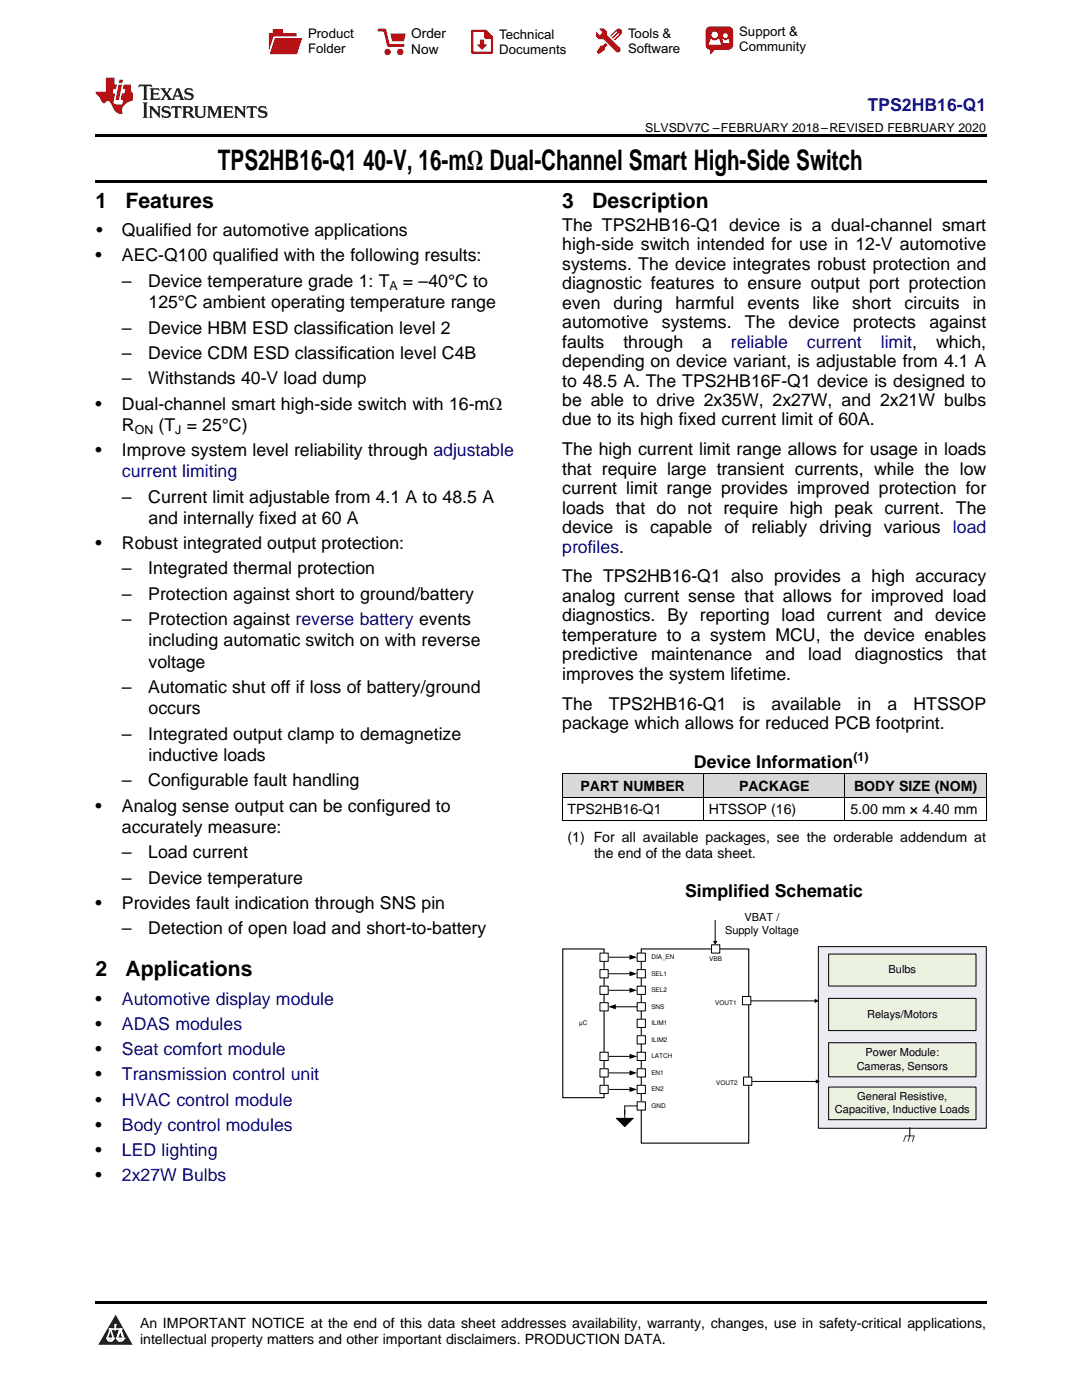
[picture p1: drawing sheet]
<svg xmlns="http://www.w3.org/2000/svg" width="216mm" height="279mm" viewBox="0 0 216 279" stroke-linecap="round" stroke-linejoin="round" font-family="sans-serif">
<defs><g id="words">
<g font-size="5.6">
<text x="43.5" y="33.9">TPS2HB16-Q1</text>
<text x="72.5" y="33.9">40-V, 16-mΩ Dual-Channel Smart High-Side Switch</text>
</g>
<g font-size="4.2">
<text x="19" y="41.5">1</text>
<text x="25" y="41.5">Features</text>
<text x="112.2" y="41.5">3</text>
<text x="118.2" y="41.5">Description</text>
<text x="19" y="194.9">2</text>
<text x="25" y="194.9">Applications</text>
</g>
<text font-size="3.5" fill="#00f" x="173.1" y="22.2">TPS2HB16-Q1</text>
<g font-size="3.5">
<text x="19.2" y="47.2">•</text>
<text x="24.3" y="47.2">Qualified for automotive applications</text>
<text x="112.2" y="46.1">The TPS2HB16-Q1 device is a dual-channel smart</text>
<text x="19" y="52.2">•</text>
<text x="24.3" y="52.2">AEC-Q100 qualified with the following results:</text>
<text x="112.2" y="50">high-side switch intended for use in 12-V automotive</text>
<text x="112.2" y="53.9">systems. The device integrates robust protection and</text>
<text x="24.3" y="57.3">–</text>
<text x="29.6" y="57.3">Device temperature grade 1: T</text>
<text x="80.4" y="57.3">= –40°C to</text>
<text x="112.2" y="57.7">diagnostic features to ensure output port protection</text>
<text x="29.6" y="61.5">125°C ambient operating temperature range</text>
<text x="112.2" y="61.6">even</text>
<text x="112.2" y="65.5">automotive</text>
<text x="122.4" y="61.6">during</text>
<text x="132.1" y="65.5">systems.</text>
<text x="134.8" y="61.6">harmful</text>
<text x="148.6" y="65.5">The</text>
<text x="149.2" y="61.6">events</text>
<text x="157.4" y="65.5">device</text>
<text x="162.2" y="61.6">like</text>
<text x="170.1" y="61.6">short</text>
<text x="170.2" y="65.5">protects</text>
<text x="180.5" y="61.6">circuits</text>
<text x="185.5" y="65.5">against</text>
<text x="194.1" y="61.6">in</text>
<text x="24.3" y="66.6">–</text>
<text x="24.3" y="71.6">–</text>
<text x="29.6" y="66.6">Device HBM ESD classification level 2</text>
<text x="29.6" y="71.6">Device CDM ESD classification level C4B</text>
<text x="112.2" y="69.4">faults</text>
<text x="124.4" y="69.4">through</text>
<text x="140.1" y="69.4">a</text>
<text x="186.8" y="69.4">which,</text>
<text x="24.3" y="76.7">–</text>
<text x="29.6" y="76.7">Withstands 40-V load dump</text>
<text x="112.2" y="73.3">depending on device variant, is adjustable from 4.1 A</text>
<text x="112.2" y="77.2">to 48.5 A. The TPS2HB16F-Q1 device is designed to</text>
<text x="19" y="81.7">•</text>
<text x="24.3" y="81.7">Dual-channel smart high-side switch with 16-mΩ</text>
<text x="112.2" y="81">be able to drive 2x35W, 2x27W, and 2x21W bulbs</text>
<text x="24.3" y="86">R</text>
<text x="31.6" y="86">(T = 25°C)</text>
<text x="112.2" y="84.9">due to its high fixed current limit of 60A.</text>
<text x="19" y="91">•</text>
<text x="24.3" y="91">Improve system level reliability through adjustable</text>
<text x="112.2" y="90.9">The high current limit range allows for usage in loads</text>
<text x="112.2" y="94.8">that require large transient currents, while the low</text>
<text x="24.3" y="100.3">–</text>
<text x="29.6" y="100.3">Current limit adjustable from 4.1 A to 48.5 A</text>
<text x="112.2" y="98.6">current limit range provides improved protection for</text>
<text x="29.6" y="104.5">and internally fixed at 60 A</text>
<text x="112.2" y="102.5">loads that do not require high peak current. The</text>
<text x="112.2" y="106.4">device is capable of reliably driving various load</text>
<text x="19" y="109.5">•</text>
<text x="24.3" y="109.5">Robust integrated output protection:</text>
<text x="24.3" y="114.6">–</text>
<text x="24.3" y="119.7">–</text>
<text x="29.6" y="114.6">Integrated thermal protection</text>
<text x="29.6" y="119.7">Protection against short to ground/battery</text>
<text x="112.2" y="116.2">The TPS2HB16-Q1 also provides a high accuracy</text>
<text x="24.3" y="124.8">–</text>
<text x="29.6" y="124.8">Protection against reverse battery events</text>
<text x="112.2" y="120.1">analog current sense that allows for improved load</text>
<text x="112.2" y="124">diagnostics. By reporting load current and device</text>
<text x="29.6" y="129">including automatic switch on with reverse</text>
<text x="112.2" y="127.9">temperature to a system MCU, the device enables</text>
<text x="112.2" y="131.8">predictive</text>
<text x="129.9" y="131.8">maintenance</text>
<text x="152.8" y="131.8">and</text>
<text x="161.3" y="131.8">load</text>
<text x="170.6" y="131.8">diagnostics</text>
<text x="190.9" y="131.8">that</text>
<text x="29.6" y="133.2">voltage</text>
<text x="112.2" y="135.6">improves the system lifetime.</text>
<text x="24.3" y="138.3">–</text>
<text x="29.6" y="138.3">Automatic shut off if loss of battery/ground</text>
<text x="29.6" y="142.6">occurs</text>
<text x="112.2" y="141.6">The</text>
<text x="121.5" y="141.6">TPS2HB16-Q1</text>
<text x="148.2" y="141.6">is</text>
<text x="153.9" y="141.6">available</text>
<text x="171.1" y="141.6">in</text>
<text x="177.1" y="141.6">a</text>
<text x="182.3" y="141.6">HTSSOP</text>
<text x="24.3" y="147.6">–</text>
<text x="29.6" y="147.6">Integrated output clamp to demagnetize</text>
<text x="112.2" y="145.5">package which allows for reduced PCB footprint.</text>
<text x="29.6" y="151.9">inductive loads</text>
<text x="138.5" y="153.2">Device Information</text>
<text x="19" y="162">•</text>
<text x="24.3" y="157">–</text>
<text x="24.3" y="162">Analog sense output can be configured to</text>
<text x="29.6" y="157">Configurable fault handling</text>
<text x="24.3" y="166.2">accurately measure:</text>
<text x="24.3" y="171.3">–</text>
<text x="29.6" y="171.3">Load current</text>
<text x="24.3" y="176.4">–</text>
<text x="29.6" y="176.4">Device temperature</text>
<text x="136.7" y="179">Simplified Schematic</text>
<text x="19" y="181.4">•</text>
<text x="24.3" y="181.4">Provides fault indication through SNS pin</text>
<text x="24.3" y="186.4">–</text>
<text x="29.6" y="186.4">Detection of open load and short-to-battery</text>
<text x="19" y="200.6">•</text>
<text x="19" y="205.6">•</text>
<text x="19" y="210.6">•</text>
<text x="19" y="215.6">•</text>
<text x="19" y="220.6">•</text>
<text x="19" y="225.6">•</text>
<text x="19" y="230.6">•</text>
<text x="19" y="235.7">•</text>
</g>
<g font-size="3.5" fill="#0000c8">
<text x="145.9" y="69.4">reliable</text>
<text x="161" y="69.4">current</text>
<text x="175.7" y="69.4">limit,</text>
<text x="24.3" y="95.2">current limiting</text>
<text x="112.2" y="110.3">profiles.</text>
<text x="24.3" y="200.6">Automotive display module</text>
<text x="24.3" y="205.6">ADAS modules</text>
<text x="24.3" y="210.6">Seat comfort module</text>
<text x="24.3" y="215.6">Transmission control unit</text>
<text x="24.3" y="220.6">HVAC control module</text>
<text x="24.3" y="225.6">Body control modules</text>
<text x="24.3" y="230.6">LED lighting</text>
<text x="24.3" y="235.7">2x27W Bulbs</text>
</g>
<g font-size="2.8">
<text x="115.8" y="157.9">PART NUMBER</text>
<text x="147.5" y="157.9">PACKAGE</text>
<text x="170.4" y="157.9">BODY SIZE (NOM)</text>
<text x="113.2" y="162.5">TPS2HB16-Q1</text>
<text x="141.5" y="162.5">HTSSOP (16)</text>
<text x="169.7" y="162.5">5.00 mm × 4.40 mm</text>
<text x="113.2" y="168">(1) For all available packages, see the orderable addendum at</text>
<text x="118.5" y="171.2">the end of the data sheet.</text>
<text x="27.9" y="265">An IMPORTANT NOTICE at the end of this data sheet addresses availability, warranty, changes, use in safety-critical applications,</text>
<text x="27.9" y="268.2">intellectual property matters and other important disclaimers. PRODUCTION DATA.</text>
</g>
<g font-size="2.7">
<text x="82.1" y="7.7">Order</text>
<text x="82.1" y="10.7">Now</text>
</g>
<g font-size="2.6">
<text x="61.5" y="7.6">Product</text>
<text x="61.5" y="10.6">Folder</text>
<text x="99.6" y="7.8">Technical</text>
<text x="99.6" y="10.8">Documents</text>
<text x="125.3" y="7.6">Tools &amp;</text>
<text x="125.3" y="10.6">Software</text>
<text x="147.5" y="7.2">Support &amp;</text>
<text x="147.5" y="10.2">Community</text>
</g>
<g font-size="2.5">
<text x="128.8" y="26.3">SLVSDV7C –FEBRUARY 2018–REVISED FEBRUARY 2020</text>
<text x="77.7" y="58">A</text>
<text x="26.9" y="86.7">ON</text>
<text x="35" y="86.7">J</text>
<text x="170.3" y="151.8">(1)</text>
</g>
<g font-size="2.2">
<text x="148.6" y="183.8">VBAT /</text>
<text x="144.7" y="186.4">Supply Voltage</text>
<text x="177.3" y="194.3">Bulbs</text>
<text x="173" y="203.1">Relays/Motors</text>
<text x="170.9" y="213.5">Cameras, Sensors</text>
<text x="172.7" y="210.8">Power Module:</text>
<text x="171.1" y="219.5">General Resistive,</text>
<text x="166.6" y="222.2">Capacitive, Inductive Loads</text>
</g>
<g font-size="1.3">
<text x="130" y="191.4">DIA_EN</text>
<text x="141.5" y="191.8">VBB</text>
<text x="130" y="194.7">SEL1</text>
<text x="130" y="201.3">SNS</text>
<text x="130" y="198">SEL2</text>
<text x="142.7" y="200.5">VOUT1</text>
<text x="115.6" y="204.6">µC</text>
<text x="130" y="204.6">ILIM1</text>
<text x="130" y="207.9">ILIM2</text>
<text x="130" y="214.5">EN1</text>
<text x="130" y="211.2">LATCH</text>
<text x="130" y="217.8">EN2</text>
<text x="130" y="221.1">GND</text>
<text x="142.9" y="216.6">VOUT2</text>
</g>
</g></defs>
<g fill="#d8d8d8">
<path d="M112.2 154.5h28.2v4.6h-28.2z"/>
<path d="M140.4 154.5h28.2v4.6h-28.2z"/>
<path d="M168.6 154.5h28.2v4.6h-28.2z"/>
</g>
<path d="M23.1 262.4l3.4 6h-6.9z" fill-rule="evenodd" fill="#231f20"/>
<path d="M21.4 267.1h1.2l-.3 .5h-.3a.55 .55 0 0 1-.6-.5z" fill-rule="evenodd" fill="#fff"/>
<path d="M21.4 267.1h1.2l-.3 .5h-.3a.55 .55 0 0 1-.6-.5z" fill="none" stroke="#231f20" stroke-width=".34"/>
<path d="M21.4 267.1l1.2 .1-.3 .4h-.5z" fill="none" stroke="#fff" stroke-width=".34"/>
<path d="M23 265.3h.1" fill="none" stroke="#fff" stroke-width=".34"/>
<path d="M23 264.4v.9z" fill="#fff"/>
<path d="M23 264.4v.9z" fill="none" stroke="#fff" stroke-width=".34"/>
<circle cx="23" cy="264.4" r=".17" fill="#fff"/>
<path d="M21.9 265.2h.1" fill="none" stroke="#fff" stroke-width=".34"/>
<path d="M21.9 265.2h2.3z" fill="#fff"/>
<path d="M21.9 265.2h2.3z" fill="none" stroke="#fff" stroke-width=".34"/>
<circle cx="24.2" cy="265.2" r=".17" fill="#fff"/>
<path d="M23.3 267.1h.1" fill="none" stroke="#fff" stroke-width=".34"/>
<path d="M24 265.2l-.7 1.9z" fill-rule="evenodd" fill="#fff"/>
<path d="M24 265.2l-.7 1.9z" fill="none" stroke="#fff" stroke-width=".34"/>
<path d="M24 265.2l.7 1.9z" fill-rule="evenodd" fill="#fff"/>
<path d="M24 265.2l.7 1.9z" fill="none" stroke="#fff" stroke-width=".34"/>
<path d="M24.6 267.1h.1" fill="none" stroke="#fff" stroke-width=".34"/>
<circle cx="21.4" cy="267.1" r=".17" fill="#fff"/>
<path d="M22.1 265.2l-.7 1.9z" fill="#fff"/>
<path d="M22.1 265.2l-.7 1.9z" fill="none" stroke="#fff" stroke-width=".34"/>
<path d="M22.1 265.2l.5 1.9z" fill="#fff"/>
<path d="M22.1 265.2l.5 1.9z" fill="none" stroke="#fff" stroke-width=".34"/>
<circle cx="22.6" cy="267.1" r=".17" fill="#fff"/>
<path d="M23.4 267.1h1.3a.65 .65 0 0 1-.7 .5 .65 .65 0 0 1-.6-.5z" fill-rule="evenodd" fill="#fff"/>
<path d="M23.4 267.1h1.3a.65 .65 0 0 1-.7 .5 .65 .65 0 0 1-.6-.5z" fill="none" stroke="#231f20" stroke-width=".34"/>
<path d="M23.4 267.1h1.3l-.4 .5h-.6z" fill="none" stroke="#fff" stroke-width=".34"/>
<path d="M23.3 267.1h.1" fill="none" stroke="#fff" stroke-width=".34"/>
<circle cx="24.7" cy="267.1" r=".17" fill="#fff"/>
<path d="M19 259.7h177.8v.5h-177.8z" fill="#000"/>
<path d="M163.3 188.9h33.5v36.3h-33.5z" fill-rule="evenodd" fill="#eeeaf2"/>
<path d="M142.7 183.7v4.2M163.3 188.9h33.5v36.3h-33.5z" fill="none" stroke="#000" stroke-width=".2"/>
<path d="M142.3 187.8h.8l-.4 .8z" fill="#000"/>
<path d="M165.3 190.4h29.5v6.4h-29.5z" fill-rule="evenodd" fill="#ebf1df"/>
<path d="M165.3 190.4h29.5v6.4h-29.5z" fill="none" stroke="#000" stroke-width=".2"/>
<path d="M165.3 208.1h29.5v6.8h-29.5z" fill-rule="evenodd" fill="#ebf1df"/>
<path d="M165.3 208.1h29.5v6.8h-29.5z" fill="none" stroke="#000" stroke-width=".2"/>
<path d="M165.3 216.9h29.5v6.6h-29.5z" fill-rule="evenodd" fill="#ebf1df"/>
<path d="M165.3 216.9h29.5v6.6h-29.5z" fill="none" stroke="#000" stroke-width=".2"/>
<path d="M165.3 199.2h29.5v6.5h-29.5z" fill-rule="evenodd" fill="#ebf1df"/>
<path d="M149.8 199.7h12.9M165.3 199.2h29.5v6.5h-29.5z" fill="none" stroke="#000" stroke-width=".2"/>
<path d="M162.6 199.3l.8 .4-.8 .5z" fill="#000"/>
<path d="M128 189.4h21.4v38.7h-21.4z" fill-rule="evenodd" fill="#fff"/>
<path d="M128 189.4h21.4v38.7h-21.4z" fill="none" stroke="#000" stroke-width=".22"/>
<path d="M112.3 189.4h8.2v29.7h-8.2z" fill-rule="evenodd" fill="#fff"/>
<path d="M112.3 189.4h8.2v29.7h-8.2z" fill="none" stroke="#000" stroke-width=".22"/>
<path d="M148.2 198.9h1.6v1.6h-1.6z" fill-rule="evenodd" fill="#fff"/>
<path d="M148.2 198.9h1.6v1.6h-1.6z" fill="none" stroke="#000" stroke-width=".2"/>
<path d="M142 188.6h1.6v1.6h-1.6z" fill-rule="evenodd" fill="#fff"/>
<path d="M142 188.6h1.6v1.6h-1.6z" fill="none" stroke="#000" stroke-width=".2"/>
<path d="M127.1 216.6h1.7v1.6h-1.7z" fill-rule="evenodd" fill="#fff"/>
<path d="M127.1 216.6h1.7v1.6h-1.7z" fill="none" stroke="#000" stroke-width=".2"/>
<path d="M127.1 213.3h1.7v1.6h-1.7z" fill-rule="evenodd" fill="#fff"/>
<path d="M127.1 213.3h1.7v1.6h-1.7z" fill="none" stroke="#000" stroke-width=".2"/>
<path d="M127.1 210h1.7v1.6h-1.7z" fill-rule="evenodd" fill="#fff"/>
<path d="M127.1 210h1.7v1.6h-1.7z" fill="none" stroke="#000" stroke-width=".2"/>
<path d="M127.1 203.4h1.7v1.7h-1.7z" fill-rule="evenodd" fill="#fff"/>
<path d="M127.1 203.4h1.7v1.7h-1.7z" fill="none" stroke="#000" stroke-width=".2"/>
<path d="M127.1 206.7h1.7v1.6h-1.7z" fill-rule="evenodd" fill="#fff"/>
<path d="M127.1 206.7h1.7v1.6h-1.7z" fill="none" stroke="#000" stroke-width=".2"/>
<path d="M127.1 200.1h1.7v1.7h-1.7z" fill-rule="evenodd" fill="#fff"/>
<path d="M127.1 200.1h1.7v1.7h-1.7z" fill="none" stroke="#000" stroke-width=".2"/>
<path d="M127.1 196.8h1.7v1.7h-1.7z" fill-rule="evenodd" fill="#fff"/>
<path d="M127.1 196.8h1.7v1.7h-1.7z" fill="none" stroke="#000" stroke-width=".2"/>
<path d="M127.1 193.5h1.7v1.7h-1.7z" fill-rule="evenodd" fill="#fff"/>
<path d="M127.1 193.5h1.7v1.7h-1.7z" fill="none" stroke="#000" stroke-width=".2"/>
<path d="M127.1 190.2h1.7v1.7h-1.7z" fill-rule="evenodd" fill="#fff"/>
<path d="M127.1 190.2h1.7v1.7h-1.7z" fill="none" stroke="#000" stroke-width=".2"/>
<path d="M127.1 219.9h1.7v1.6h-1.7z" fill-rule="evenodd" fill="#fff"/>
<path d="M121.4 191h4.3M121.4 194.3h4.3M121.4 197.6h4.3M121.4 210.8h4.3M121.4 214.1h4.3M121.4 217.4h4.3M122.8 200.9h4.3M127.1 219.9h1.7v1.6h-1.7zM123 223.2h3.3l-1.6 1.6zM124.7 220.7v2.5" fill="none" stroke="#000" stroke-width=".2"/>
<path d="M125.6 190.5l1.5 .5-1.5 .5zM125.6 193.8l1.5 .5-1.5 .5zM125.6 197.1l1.5 .5-1.5 .5zM121.4 200.9l1.5-.5v1zM125.6 210.3l1.5 .5-1.5 .5zM125.6 213.6l1.5 .5-1.5 .5zM125.6 216.9l1.5 .5-1.5 .5zM123 223.2h3.3l-1.6 1.6z" fill="#000"/>
<path d="M119.7 213.3h1.7v1.6h-1.7z" fill-rule="evenodd" fill="#fff"/>
<path d="M119.7 213.3h1.7v1.6h-1.7z" fill="none" stroke="#000" stroke-width=".2"/>
<path d="M119.7 216.6h1.7v1.6h-1.7z" fill-rule="evenodd" fill="#fff"/>
<path d="M119.7 216.6h1.7v1.6h-1.7z" fill="none" stroke="#000" stroke-width=".2"/>
<path d="M119.7 210h1.7v1.6h-1.7z" fill-rule="evenodd" fill="#fff"/>
<path d="M119.7 210h1.7v1.6h-1.7z" fill="none" stroke="#000" stroke-width=".2"/>
<path d="M119.7 190.2h1.7v1.7h-1.7z" fill-rule="evenodd" fill="#fff"/>
<path d="M119.7 190.2h1.7v1.7h-1.7z" fill="none" stroke="#000" stroke-width=".2"/>
<path d="M119.7 193.5h1.7v1.7h-1.7z" fill-rule="evenodd" fill="#fff"/>
<path d="M119.7 193.5h1.7v1.7h-1.7z" fill="none" stroke="#000" stroke-width=".2"/>
<path d="M119.7 196.8h1.7v1.7h-1.7z" fill-rule="evenodd" fill="#fff"/>
<path d="M119.7 196.8h1.7v1.7h-1.7z" fill="none" stroke="#000" stroke-width=".2"/>
<path d="M119.7 200.1h1.7v1.7h-1.7z" fill-rule="evenodd" fill="#fff"/>
<path d="M119.7 200.1h1.7v1.7h-1.7zM150 215.8h12.9M124.7 220.7h2.4" fill="none" stroke="#000" stroke-width=".2"/>
<path d="M162.8 215.4l.8 .4-.8 .4z" fill="#000"/>
<path d="M148.4 214.9h1.6v1.7h-1.6z" fill-rule="evenodd" fill="#fff"/>
<path d="M112.2 159.1h84.6M112.2 154.4h84.6M112.2 154.4v9.4M140.4 154.4v9.4M168.6 154.4v9.4M196.8 154.4v9.4M112.2 163.7h84.6M148.4 214.9h1.6v1.7h-1.6zM181.5 225v1.7" fill="none" stroke="#000" stroke-width=".2"/>
<path d="M180.3 227.8l.4-1.1h1.7l-.3 1.1M181.5 226.7l-.3 1.1" fill="none" stroke="#373435" stroke-width=".2"/>
<path d="M19 35.9h177.8v.5h-177.8zM19 26.8h177.8v.6h-177.8zM112.2 163.8h.1zM168.5 163.8h.1zM196.7 163.8h.1z" fill="#000"/>
<path d="M27.7 16.9l-.1 .6 .6-.3h.5v.2v2.2l-.2 .4h1l-.2-.4v-2.2v-.2h.5l.6 .3-.2-.6zM29.9 17.6l.2 .4v1.6l-.2 .4h1.9l.1-.6a1.09 1.09 0 0 1-1.3 .1v-.6h.6l.4 .2v-.7l-.2 .2h-.8v-.6l.2-.1a1.01 1.01 0 0 1 1 .3l-.1-.6zM32 17.6l.9 1.2-1 1.2h.9l-.2-.3 .5-.7 .5 .7-.3 .3h1.7l-.2-.3 .1-.4h1l.1 .4-.2 .3h1l-.3-.4-.7-2h-.5l-1 2.2-.8-1.1 .9-1.1h-.9l.2 .2-.4 .7-.4-.7 .2-.2zM35.4 18l.4 1h-.8zM37 17.7a.66 .66 0 0 0-.2 .8 .66 .66 0 0 0 .6 .4l.7 .2 .1 .2a.8 .8 0 0 1-.7 .4 .8 .8 0 0 1-.7-.5l.1 .8 .2-.2a.94 .94 0 0 0 1.1 .1 .94 .94 0 0 0 .4-.9 1.48 1.48 0 0 0-1.3-.6v-.4a1.1 1.1 0 0 1 1.2 .2l-.2-.6-.2 .1-.5-.1zM28.5 20.4l.2 .4v2.3l-.2 .4h1l-.2-.4v-2.3l.2-.4zM29.7 21.2l.2 .4v1.5l-.2 .4h.8l-.3-.4 .1-1.3 1.6 1.8v-2l.2-.4h-.7l.2 .2v1.1l-1.2-1.3zM32.5 21.3a.66 .66 0 0 0-.2 .8 .66 .66 0 0 0 .6 .4l.6 .2 .2 .2a.8 .8 0 0 1-.8 .4 .8 .8 0 0 1-.7-.5l.2 .7 .2-.1a.94 .94 0 0 0 1 .1 .94 .94 0 0 0 .5-1 1.47 1.47 0 0 0-1.3-.6l-.1-.3a1.1 1.1 0 0 1 1.3 .2l-.2-.6-.2 .1-.5-.2zM34.3 21.2l-.2 .6a.64 .64 0 0 1 .8-.3v1.6l-.2 .4h1l-.3-.4 .1-1.6a.66 .66 0 0 1 .8 .3l-.2-.6zM36.3 21.2l.3 .4v1.5l-.3 .4h1l-.2-.2v-.7h.5l.1 .1a.8 .8 0 0 0 1.2 .7l-1-1a.62 .62 0 0 0 .6-.5 .62 .62 0 0 0-.6-.7zM37.1 21.5h.1a.48 .48 0 0 1 .6 0 .48 .48 0 0 1 .1 .6l-.2 .1-.6 .1zM38.7 21.2l.2 .2a2.29 2.29 0 0 0 .4 2 1.05 1.05 0 0 0 1.7-.7v-1.3l.2-.2h-.8l.2 .4v1.1a.61 .61 0 0 1-.6 .6 .61 .61 0 0 1-.6-.6v-1.1l.3-.4zM41.3 21.2l.3 .4v1.5l-.3 .4h.8l-.2-.4v-1.4l.8 1.9 .9-1.9v1.4l-.2 .4h.9l-.2-.4v-1.5l.2-.4h-.8l-.7 1.5-.6-1.5zM44.5 21.2l.2 .4v1.5l-.2 .4h1.9l.2-.6a1.1 1.1 0 0 1-1.4 .2v-.7h.6l.4 .2v-.6l-.2 .1-.8 .1v-.6l.2-.1a1.02 1.02 0 0 1 1.1 .2l-.2-.5zM46.7 21.2l.2 .4v1.5l-.2 .4h.8l-.3-.4 .1-1.3 1.6 1.8v-2l.2-.4h-.7l.2 .2v1.1l-1.2-1.3zM49.3 21.2l-.1 .6a.64 .64 0 0 1 .8-.3v1.6l-.3 .4h1l-.2-.4v-1.6a.66 .66 0 0 1 .8 .3l-.1-.6zM51.7 21.3a.66 .66 0 0 0-.2 .7 .66 .66 0 0 0 .7 .5l.6 .2 .1 .2a.8 .8 0 0 1-.7 .4 .8 .8 0 0 1-.7-.5l.1 .7 .2-.1a.94 .94 0 0 0 1.1 .1 .94 .94 0 0 0 .4-1 1.48 1.48 0 0 0-1.2-.6l-.1-.3a1.1 1.1 0 0 1 1.2 .2l-.2-.6-.1 .1-.6-.2z" fill="#231f20"/>
<path d="M21.1 15.5v2.8h-2v.4l.9 .9a.96 .96 0 0 0 1 1 .59 .59 0 0 1 .5-.4 .59 .59 0 0 1 .5 .3l.4 .8a1.61 1.61 0 0 0 2.1 1.3 1.63 1.63 0 0 1 1.1-2.2l.9-.3v-1.5a1.6 1.6 0 0 1-.4-1.7h-1.4l-.2 .9h.5l-.2 .8h-.5l-.2 1v.3h.5l-.2 .9h-.7a.74 .74 0 0 1-1-.6l.3-1.6h-.5l.2-.8h.5l.1-.9h-.4v-1.4zM23.7 16.9l-.7 3h.8l.6-3zM23.8 15.9l-.1 .7h.7l.2-.7z" fill="#ee1d23"/>
<g fill="#d60000">
<path d="M54.4 5.8h2v.8h2.8v4.2h-5.5v-4.2h.7z" fill-rule="evenodd"/>
<path d="M54.7 7.5h5.6l-1 3.3h-5.6z" fill-rule="evenodd"/>
</g>
<path d="M54.6 7.4h5.8l-.1 .1h-5.5l-1.1 3.3z" fill-rule="evenodd" fill="#fff"/>
<path d="M54.6 7.4h5.8l-.1 .1h-5.5l-1.1 3.3z" fill="none" stroke="#fff" stroke-width=".2"/>
<path d="M75.6 6h1.2l.7 3.1h3" fill="none" stroke="#d60000" stroke-width=".56"/>
<g fill="#d60000">
<path d="M77.9 6.7h3.1l-.4 1.5h-2.3z" fill-rule="evenodd"/>
<circle cx="77.3" cy="10.4" r=".64"/>
<circle cx="79.9" cy="10.4" r=".64"/>
</g>
<path d="M94.2 6.2h2.7l1.3 1.2v3.1h-4z" fill="none" stroke="#d60000" stroke-width=".44"/>
<g fill="#d60000">
<path d="M95.8 7.9h.8v1h.6l-1 1.1-1-1v-.1h.6z" fill-rule="evenodd"/>
<path d="M96.6 6.2h.3l1.3 1.2v.4h-1.3l-.3-.4z" fill-rule="evenodd"/>
<path d="M119.6 5.7h.9l.6 .6 .1 .7 2.5 2.5-.8 .8-2.3-2.3-1.1-.2-.6-.6v-.8l.7 .6 .5-.4v-.2l-.4-.5z" fill-rule="evenodd"/>
<path d="M119.9 9.1h.4l.5-.5 .4 .4-.5 .5v.4l-1.2 .9-.5-.5z" fill-rule="evenodd"/>
<path d="M123 5.9a.67 .67 0 0 1 .9 0 .67 .67 0 0 1 0 .9z" fill-rule="evenodd"/>
<path d="M123 5.9l.9 .9-1.2 1.2h-.2l.1-.2 .9-.9 .1-.2h-.3l-.9 1h-.2v-.2l.9-1 .1-.2h-.3l-.9 1h-.2v-.2z" fill-rule="evenodd"/>
<circle cx="123.3" cy="9.9" r=".54"/>
</g>
<path d="M121.1 6.3l-.1 .7" fill="none" stroke="#d60000" stroke-width=".2"/>
<g fill="#d60000">
<path d="M141.1 5.5l.6-.2h3.6a.95 .95 0 0 1 1 .9v2.8a.95 .95 0 0 1-1 .9h-3.6a.95 .95 0 0 1-.9-.9v-2.8z" fill-rule="evenodd"/>
<path d="M141.7 9.9h.9l-.7 .9h-.2z" fill-rule="evenodd"/>
</g>
<g fill="#fff">
<path d="M144.3 8.6h1.3z"/>
<path d="M141.8 7.8h.3l.1 .2h.8l.2-.2h.3l.4 1.1h-2.5z" fill-rule="evenodd"/>
<path d="M144.2 7.8h.2l.2 .2h.4l.2-.2h.2l.2 .8h-1.3z" fill-rule="evenodd"/>
<circle cx="142.6" cy="6.9" r=".65"/>
<circle cx="144.8" cy="7.1" r=".48"/>
</g>
<use href="#words"/>
</svg>
